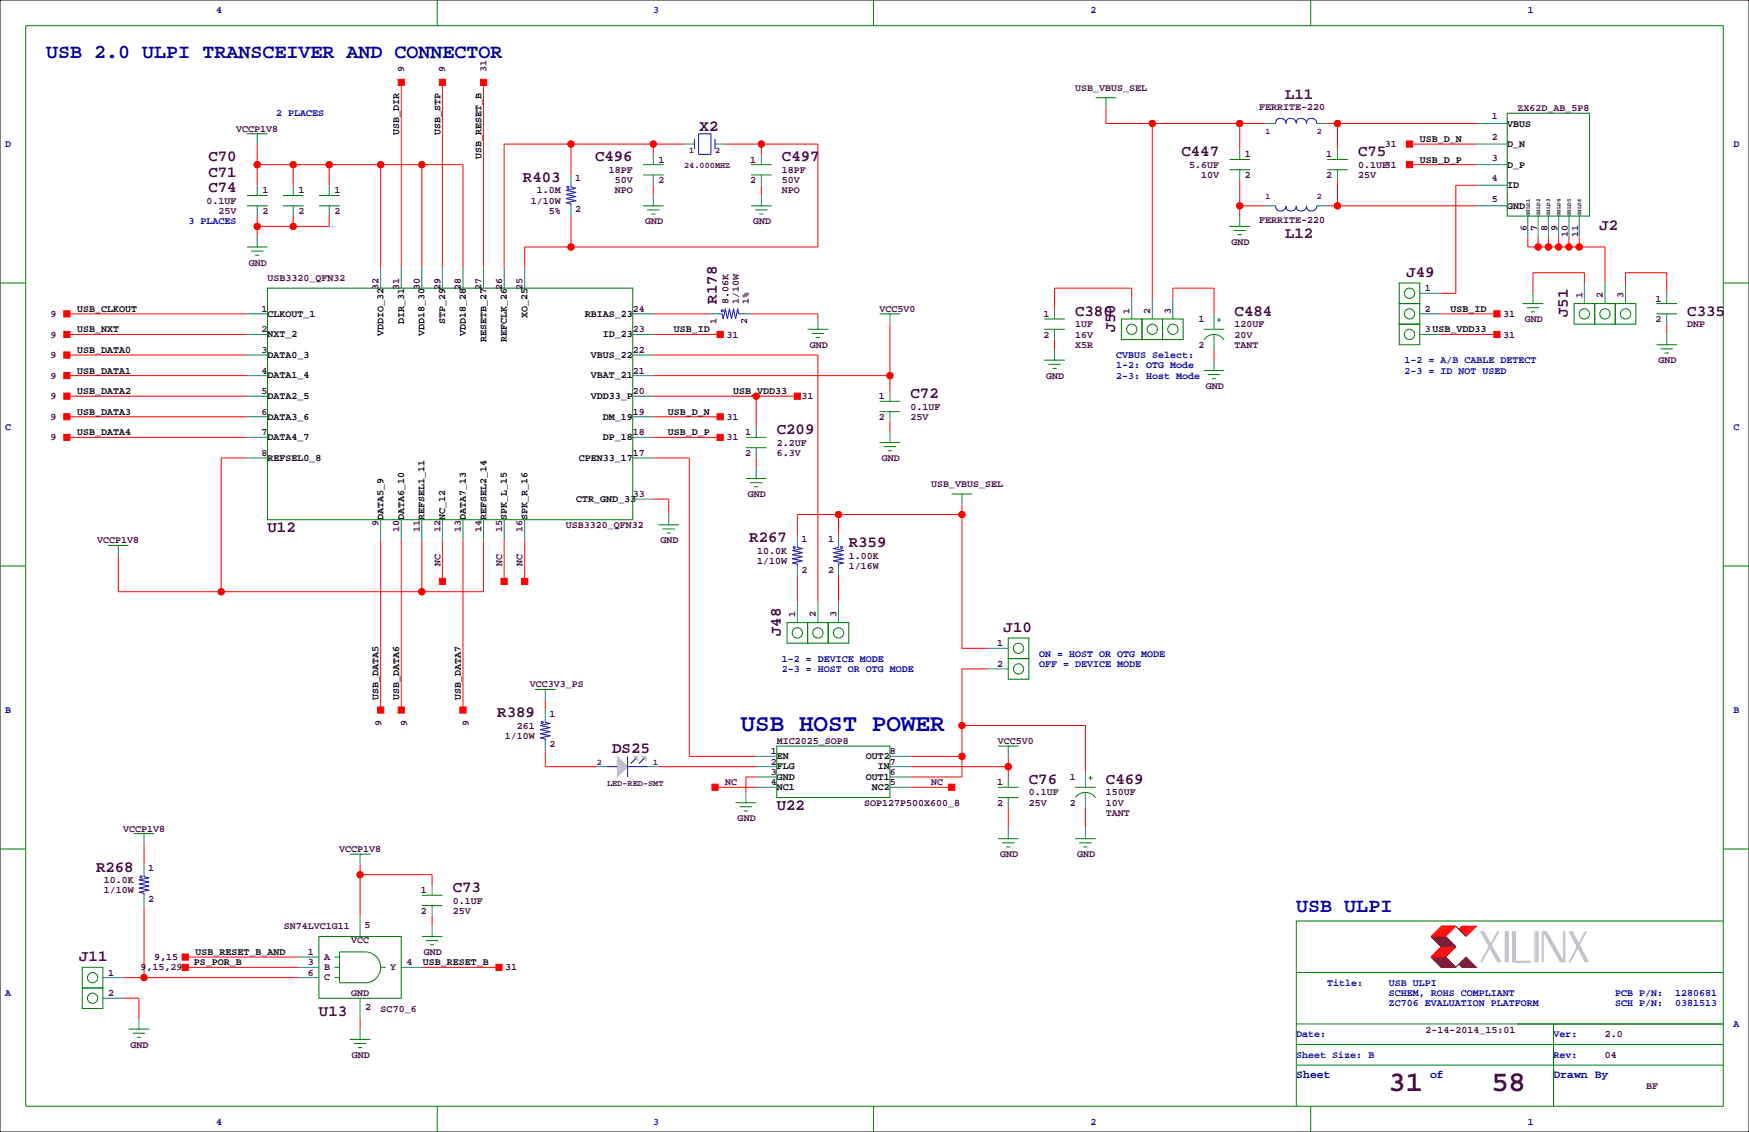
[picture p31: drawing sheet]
<svg xmlns="http://www.w3.org/2000/svg" width="432mm" height="279mm" viewBox="0 0 432 279" stroke-linecap="round" stroke-linejoin="round" font-family="sans-serif">
<defs><g id="words">
<g font-size="7.1" fill="#400040">
<text x="342.8" y="269.3">31</text>
<text x="368.2" y="269.3">58</text>
</g>
<text font-size="6" fill="#0000a0" x="182.9" y="180.4">USB HOST POWER</text>
<g font-size="4.9" fill="#0000a0">
<text x="11.4" y="14.2">USB 2.0 ULPI TRANSCEIVER AND CONNECTOR</text>
<text x="320" y="225.1">USB ULPI</text>
</g>
<g font-size="3.9" fill="#400040">
<text x="317.2" y="24.4">L11</text>
<text x="172.7" y="32.2">X2</text>
<text x="51.4" y="39.8">C70</text>
<text x="146.9" y="39.8">C496</text>
<text x="193" y="39.8">C497</text>
<text x="291.7" y="38.6">C447</text>
<text x="335.3" y="38.6">C75</text>
<text x="51.4" y="43.7">C71</text>
<text x="51.4" y="47.5">C74</text>
<text x="129.1" y="44.9">R403</text>
<text x="317.2" y="58.7">L12</text>
<text x="394.9" y="56.9">J2</text>
<text x="347.2" y="68.3">J49</text>
<text x="177" y="74.9" transform="rotate(-90 177 74.9)">R178</text>
<text x="265.4" y="77.9">C380</text>
<text x="304.8" y="77.9">C484</text>
<text x="416.6" y="77.9">C335</text>
<text x="275.3" y="82" transform="rotate(-90 275.3 82)">J50</text>
<text x="387.1" y="78.2" transform="rotate(-90 387.1 78.2)">J51</text>
<text x="224.8" y="98.3">C72</text>
<text x="191.8" y="107.2">C209</text>
<text x="66" y="131.3">U12</text>
<text x="185" y="133.8">R267</text>
<text x="209.5" y="135.1">R359</text>
<text x="247.8" y="155.9">J10</text>
<text x="192.8" y="157" transform="rotate(-90 192.8 157)">J48</text>
<text x="122.8" y="177">R389</text>
<text x="151.1" y="185.9">DS25</text>
<text x="254" y="193.5">C76</text>
<text x="273.1" y="193.5">C469</text>
<text x="191.8" y="199.9">U22</text>
<text x="23.7" y="215.1">R268</text>
<text x="111.8" y="220.2">C73</text>
<text x="19.6" y="237.2">J11</text>
<text x="78.7" y="250.7">U13</text>
</g>
<g font-size="2.8" fill="#0000a0">
<text x="320" y="266.1">Sheet</text>
<text x="353.1" y="266.1">of</text>
<text x="383.5" y="266.1">Drawn By</text>
</g>
<g font-size="2.5" fill="#0000a0">
<text x="53.3" y="3.3">4</text>
<text x="161.3" y="3.3">3</text>
<text x="269.2" y="3.3">2</text>
<text x="377.2" y="3.3">1</text>
<text x="68.2" y="28.7">2 PLACES</text>
<text x="1.3" y="36.3">D</text>
<text x="428" y="36.3">D</text>
<text x="46.6" y="55.4">3 PLACES</text>
<text x="275.6" y="88.4">CVBUS Select:</text>
<text x="346.7" y="89.7">1-2 = A/B CABLE DETECT</text>
<text x="275.6" y="90.9">1-2: OTG Mode</text>
<text x="275.6" y="93.5">2-3: Host Mode</text>
<text x="346.7" y="92.2">2-3 = ID NOT USED</text>
<text x="1.3" y="106.2">C</text>
<text x="428" y="106.2">C</text>
<text x="193" y="163.3">1-2 = DEVICE MODE</text>
<text x="193" y="165.9">2-3 = HOST OR OTG MODE</text>
<text x="256.5" y="164.6">OFF = DEVICE MODE</text>
<text x="256.5" y="162.1">ON = HOST OR OTG MODE</text>
<text x="1.3" y="176">B</text>
<text x="428" y="176">B</text>
<text x="1.3" y="245.9">A</text>
<text x="327.7" y="243.3">Title:</text>
<text x="342.9" y="245.9">SCHEM, ROHS COMPLIANT</text>
<text x="342.9" y="243.3">USB ULPI</text>
<text x="398.8" y="245.9">PCB P/N:</text>
<text x="413.6" y="245.9">1280681</text>
<text x="342.9" y="248.4">ZC706 EVALUATION PLATFORM</text>
<text x="398.8" y="248.4">SCH P/N:</text>
<text x="413.6" y="248.4">0381513</text>
<text x="320" y="256">Date:</text>
<text x="383.5" y="256">Ver:</text>
<text x="428" y="253.5">A</text>
<text x="320" y="261.1">Sheet Size: B</text>
<text x="383.5" y="261.1">Rev:</text>
<text x="53.3" y="277.6">4</text>
<text x="161.3" y="277.6">3</text>
<text x="269.2" y="277.6">2</text>
<text x="377.2" y="277.6">1</text>
</g>
<g font-size="2.5" fill="#400040">
<text x="99.8" y="17.8" transform="rotate(-90 99.8 17.8)">9</text>
<text x="109.9" y="17.8" transform="rotate(-90 109.9 17.8)">9</text>
<text x="120.1" y="17.8" transform="rotate(-90 120.1 17.8)">31</text>
<text x="265.4" y="22.4">USB_VBUS_SEL</text>
<text x="310.9" y="27.3">FERRITE-220</text>
<text x="368.3" y="29.5">1</text>
<text x="374.6" y="27.4">ZX62D_AB_5P8</text>
<text x="58.3" y="32.5">VCCP1V8</text>
<text x="368.3" y="34.5">2</text>
<text x="162.6" y="40.1">1</text>
<text x="185.2" y="40.1">1</text>
<text x="293.6" y="41.4">5.6UF</text>
<text x="307.3" y="38.9">1</text>
<text x="327.4" y="38.9">1</text>
<text x="335.3" y="41.4">0.1UF31</text>
<text x="341.9" y="36.3">31</text>
<text x="368.3" y="39.6">3</text>
<text x="64.8" y="47.8">1</text>
<text x="73.7" y="47.8">1</text>
<text x="82.5" y="47.8">1</text>
<text x="132.5" y="47.8">1.0M</text>
<text x="142" y="44.8">1</text>
<text x="150.3" y="42.7">18PF</text>
<text x="151.8" y="45.2">50V</text>
<text x="151.8" y="47.8">NPO</text>
<text x="162.6" y="45.2">2</text>
<text x="185.2" y="45.2">2</text>
<text x="193" y="42.7">18PF</text>
<text x="193" y="45.2">50V</text>
<text x="193" y="47.8">NPO</text>
<text x="296.5" y="43.9">10V</text>
<text x="307.3" y="43.9">2</text>
<text x="327.4" y="43.9">2</text>
<text x="335.3" y="43.9">25V</text>
<text x="368.3" y="44.7">4</text>
<text x="51" y="50.3">0.1UF</text>
<text x="54" y="52.8">25V</text>
<text x="64.8" y="52.8">2</text>
<text x="73.7" y="52.8">2</text>
<text x="82.5" y="52.8">2</text>
<text x="131" y="50.3">1/10W</text>
<text x="135.5" y="52.8">5%</text>
<text x="142" y="52.4">2</text>
<text x="368.3" y="49.8">5</text>
<text x="159.3" y="55.4">GND</text>
<text x="185.9" y="55.4">GND</text>
<text x="310.9" y="55.1">FERRITE-220</text>
<text x="376.9" y="57.1" transform="rotate(-90 376.9 57.1)">6</text>
<text x="379.5" y="57.1" transform="rotate(-90 379.5 57.1)">7</text>
<text x="382" y="57.1" transform="rotate(-90 382 57.1)">8</text>
<text x="384.6" y="57.1" transform="rotate(-90 384.6 57.1)">9</text>
<text x="387.1" y="58.6" transform="rotate(-90 387.1 58.6)">10</text>
<text x="389.6" y="58.6" transform="rotate(-90 389.6 58.6)">11</text>
<text x="61.5" y="65.5">GND</text>
<text x="304" y="60.5">GND</text>
<text x="66" y="69.3">USB3320_QFN32</text>
<text x="93.5" y="71.5" transform="rotate(-90 93.5 71.5)">32</text>
<text x="98.6" y="71.5" transform="rotate(-90 98.6 71.5)">31</text>
<text x="103.6" y="71.5" transform="rotate(-90 103.6 71.5)">30</text>
<text x="108.7" y="71.5" transform="rotate(-90 108.7 71.5)">29</text>
<text x="113.8" y="71.5" transform="rotate(-90 113.8 71.5)">28</text>
<text x="118.9" y="71.5" transform="rotate(-90 118.9 71.5)">27</text>
<text x="124" y="71.5" transform="rotate(-90 124 71.5)">26</text>
<text x="129" y="71.5" transform="rotate(-90 129 71.5)">25</text>
<text x="351.8" y="71.9">1</text>
<text x="64.6" y="77">1</text>
<text x="156.2" y="77">24</text>
<text x="179.8" y="74.9" transform="rotate(-90 179.8 74.9)">8.06K</text>
<text x="182.4" y="74.9" transform="rotate(-90 182.4 74.9)">1/10W</text>
<text x="184.9" y="74.9" transform="rotate(-90 184.9 74.9)">1%</text>
<text x="217.2" y="77">VCC5V0</text>
<text x="278.9" y="77.5" transform="rotate(-90 278.9 77.5)">1</text>
<text x="284" y="77.5" transform="rotate(-90 284 77.5)">2</text>
<text x="289.1" y="77.5" transform="rotate(-90 289.1 77.5)">3</text>
<text x="351.8" y="77">2</text>
<text x="390.7" y="73.7" transform="rotate(-90 390.7 73.7)">1</text>
<text x="395.7" y="73.7" transform="rotate(-90 395.7 73.7)">2</text>
<text x="400.8" y="73.7" transform="rotate(-90 400.8 73.7)">3</text>
<text x="408.7" y="74.4">1</text>
<text x="12.5" y="78.2">9</text>
<text x="12.5" y="83.3">9</text>
<text x="64.6" y="82">2</text>
<text x="156.2" y="82">23</text>
<text x="176.9" y="80" transform="rotate(-90 176.9 80)">1</text>
<text x="179.4" y="83.3">31</text>
<text x="184.5" y="80" transform="rotate(-90 184.5 80)">2</text>
<text x="257.6" y="78.2">1</text>
<text x="257.6" y="83.3">2</text>
<text x="265.4" y="80.8">1UF</text>
<text x="265.4" y="83.3">16V</text>
<text x="295.9" y="79.5">1</text>
<text x="304.8" y="80.8">120UF</text>
<text x="304.8" y="83.3">20V</text>
<text x="351.8" y="82">3 USB_VDD33</text>
<text x="371.1" y="78.2">31</text>
<text x="371.1" y="83.3">31</text>
<text x="376.4" y="79.5">GND</text>
<text x="408.7" y="79.5">2</text>
<text x="416.6" y="80.8">DNP</text>
<text x="12.5" y="88.4">9</text>
<text x="64.6" y="87.1">3</text>
<text x="156.2" y="87.1">22</text>
<text x="199.9" y="85.9">GND</text>
<text x="265.4" y="85.9">X5R</text>
<text x="295.9" y="85.9">2</text>
<text x="304.8" y="85.9">TANT</text>
<text x="409.4" y="89.7">GND</text>
<text x="12.5" y="93.5">9</text>
<text x="64.6" y="92.2">4</text>
<text x="156.2" y="92.2">21</text>
<text x="258.3" y="93.5">GND</text>
<text x="12.5" y="98.6">9</text>
<text x="64.6" y="97.3">5</text>
<text x="156.2" y="97.3">20</text>
<text x="197.9" y="98.6">31</text>
<text x="217" y="98.6">1</text>
<text x="224.8" y="101.1">0.1UF</text>
<text x="297.7" y="96">GND</text>
<text x="12.5" y="103.6">9</text>
<text x="64.6" y="107.4">7</text>
<text x="64.6" y="102.4">6</text>
<text x="156.2" y="102.4">19</text>
<text x="156.2" y="107.4">18</text>
<text x="179.4" y="103.6">31</text>
<text x="183.9" y="107.4">1</text>
<text x="217" y="103.6">2</text>
<text x="224.8" y="103.6">25V</text>
<text x="12.5" y="108.7">9</text>
<text x="64.6" y="112.5">8</text>
<text x="156.2" y="112.5">17</text>
<text x="179.4" y="108.7">31</text>
<text x="183.9" y="112.5">2</text>
<text x="191.8" y="110">2.2UF</text>
<text x="191.8" y="112.5">6.3V</text>
<text x="217.7" y="113.8">GND</text>
<text x="156.2" y="122.7">33</text>
<text x="184.7" y="122.7">GND</text>
<text x="229.9" y="120.1">USB_VBUS_SEL</text>
<text x="93.5" y="129.8" transform="rotate(-90 93.5 129.8)">9</text>
<text x="98.6" y="131.2" transform="rotate(-90 98.6 131.2)">10</text>
<text x="103.6" y="131.2" transform="rotate(-90 103.6 131.2)">11</text>
<text x="108.7" y="131.2" transform="rotate(-90 108.7 131.2)">12</text>
<text x="113.8" y="131.2" transform="rotate(-90 113.8 131.2)">13</text>
<text x="118.9" y="131.2" transform="rotate(-90 118.9 131.2)">14</text>
<text x="124" y="131.2" transform="rotate(-90 124 131.2)">15</text>
<text x="129" y="131.2" transform="rotate(-90 129 131.2)">16</text>
<text x="139.7" y="130.3">USB3320_QFN32</text>
<text x="24" y="134.1">VCCP1V8</text>
<text x="163.1" y="134.1">GND</text>
<text x="186.9" y="136.7">10.0K</text>
<text x="197.9" y="133.7">1</text>
<text x="204.5" y="133.7">1</text>
<text x="209.5" y="137.9">1.00K</text>
<text x="108.7" y="139.7" transform="rotate(-90 108.7 139.7)">NC</text>
<text x="124" y="139.7" transform="rotate(-90 124 139.7)">NC</text>
<text x="129" y="139.7" transform="rotate(-90 129 139.7)">NC</text>
<text x="186.9" y="139.2">1/10W</text>
<text x="197.9" y="141.3">2</text>
<text x="204.5" y="141.3">2</text>
<text x="209.5" y="140.5">1/16W</text>
<text x="196.3" y="152.4" transform="rotate(-90 196.3 152.4)">1</text>
<text x="201.4" y="152.4" transform="rotate(-90 201.4 152.4)">2</text>
<text x="206.5" y="152.4" transform="rotate(-90 206.5 152.4)">3</text>
<text x="246.2" y="159.5">1</text>
<text x="246.2" y="164.6">2</text>
<text x="130.8" y="169.7">VCC3V3_PS</text>
<text x="94.2" y="179.1" transform="rotate(-90 94.2 179.1)">9</text>
<text x="100.5" y="179.1" transform="rotate(-90 100.5 179.1)">9</text>
<text x="115.8" y="179.1" transform="rotate(-90 115.8 179.1)">9</text>
<text x="127.6" y="179.8">261</text>
<text x="135.7" y="176.9">1</text>
<text x="124.7" y="182.4">1/10W</text>
<text x="135.7" y="184.5">2</text>
<text x="191.8" y="183.6">MIC2025_SOP8</text>
<text x="246.4" y="183.6">VCC5V0</text>
<text x="190.3" y="186.2">1</text>
<text x="190.3" y="191.3">3</text>
<text x="190.3" y="188.7">2</text>
<text x="219.7" y="186.2">8</text>
<text x="219.7" y="188.7">7</text>
<text x="219.7" y="191.3">6</text>
<text x="179.1" y="193.8">NC</text>
<text x="190.3" y="193.8">4</text>
<text x="219.7" y="193.8">5</text>
<text x="229.9" y="193.8">NC</text>
<text x="246.2" y="193.8">1</text>
<text x="254" y="196.3">0.1UF</text>
<text x="264.2" y="192.5">1</text>
<text x="273.1" y="196.3">150UF</text>
<text x="182.1" y="202.7">GND</text>
<text x="213.4" y="198.9">SOP127P500X600_8</text>
<text x="246.2" y="198.9">2</text>
<text x="254" y="198.9">25V</text>
<text x="264.2" y="198.9">2</text>
<text x="273.1" y="198.9">10V</text>
<text x="273.1" y="201.4">TANT</text>
<text x="30.4" y="205.2">VCCP1V8</text>
<text x="36.6" y="215">1</text>
<text x="83.7" y="210.3">VCCP1V8</text>
<text x="246.9" y="211.6">GND</text>
<text x="265.9" y="211.6">GND</text>
<text x="25.6" y="220.5">1/10W</text>
<text x="25.6" y="217.9">10.0K</text>
<text x="103.9" y="220.5">1</text>
<text x="36.6" y="222.6">2</text>
<text x="103.9" y="225.6">2</text>
<text x="111.8" y="225.6">25V</text>
<text x="111.8" y="223">0.1UF</text>
<text x="70.1" y="229.4">SN74LVC1G11</text>
<text x="86.7" y="232.8">VCC</text>
<text x="90" y="228.9">5</text>
<text x="34.7" y="239.5">9,15,29</text>
<text x="38.1" y="237">9,15</text>
<text x="76" y="235.7">1</text>
<text x="76" y="238.3">3</text>
<text x="80" y="236.9">A</text>
<text x="80" y="239.5">B</text>
<text x="96.3" y="239.5">Y</text>
<text x="100.3" y="238.3">4</text>
<text x="104.6" y="235.7">GND</text>
<text x="124.8" y="239.5">31</text>
<text x="26.7" y="245.9">2</text>
<text x="26.7" y="240.8">1</text>
<text x="76" y="240.8">6</text>
<text x="80" y="242">C</text>
<text x="86.7" y="245.9">GND</text>
<text x="90.2" y="249.3">2</text>
<text x="94" y="249.7">SC70_6</text>
<text x="351.9" y="255">2-14-2014_15:01</text>
<text x="396.2" y="256">2.0</text>
<text x="32.3" y="258.6">GND</text>
<text x="86.9" y="261.1">GND</text>
<text x="396.2" y="261.1">04</text>
<text x="406.4" y="268.7">BF</text>
</g>
<g font-size="2.5">
<text x="98.6" y="33.2" transform="rotate(-90 98.6 33.2)">USB_DIR</text>
<text x="108.7" y="33.2" transform="rotate(-90 108.7 33.2)">USB_STP</text>
<text x="350.5" y="35.1">USB_D_N</text>
<text x="372.1" y="31.2">VBUS</text>
<text x="118.9" y="39.2" transform="rotate(-90 118.9 39.2)">USB_RESET_B</text>
<text x="350.5" y="40.1">USB_D_P</text>
<text x="372.1" y="36.3">D_N</text>
<text x="372.1" y="41.4">D_P</text>
<text x="372.1" y="46.5">ID</text>
<text x="372.1" y="51.6">GND</text>
<text x="19" y="77">USB_CLKOUT</text>
<text x="358.1" y="77">USB_ID</text>
<text x="19" y="82">USB_NXT</text>
<text x="66" y="78.2">CLKOUT_1</text>
<text x="66" y="83.2">NXT_2</text>
<text x="94.7" y="83" transform="rotate(-90 94.7 83)">VDDIO_32</text>
<text x="99.8" y="80" transform="rotate(-90 99.8 80)">DIR_31</text>
<text x="104.8" y="83" transform="rotate(-90 104.8 83)">VDD18_30</text>
<text x="109.9" y="80" transform="rotate(-90 109.9 80)">STP_29</text>
<text x="115" y="83" transform="rotate(-90 115 83)">VDD18_28</text>
<text x="130.2" y="78.5" transform="rotate(-90 130.2 78.5)">XO_25</text>
<text x="144.4" y="78.2">RBIAS_23</text>
<text x="148.8" y="83.2">ID_23</text>
<text x="166.4" y="82">USB_ID</text>
<text x="19" y="87.1">USB_DATA0</text>
<text x="66" y="88.3">DATA0_3</text>
<text x="120.1" y="84.5" transform="rotate(-90 120.1 84.5)">RESETB_27</text>
<text x="125.2" y="84.5" transform="rotate(-90 125.2 84.5)">REFCLK_26</text>
<text x="145.8" y="88.3">VBUS_22</text>
<text x="19" y="92.2">USB_DATA1</text>
<text x="66" y="93.4">DATA1_4</text>
<text x="145.8" y="93.4">VBAT_21</text>
<text x="19" y="97.3">USB_DATA2</text>
<text x="66" y="98.5">DATA2_5</text>
<text x="145.8" y="98.5">VDD33_P</text>
<text x="181" y="97.3">USB_VDD33</text>
<text x="19" y="107.4">USB_DATA4</text>
<text x="19" y="102.4">USB_DATA3</text>
<text x="66" y="103.6">DATA3_6</text>
<text x="148.8" y="103.6">DM_19</text>
<text x="164.9" y="102.4">USB_D_N</text>
<text x="164.9" y="107.4">USB_D_P</text>
<text x="66" y="113.7">REFSEL0_8</text>
<text x="66" y="108.6">DATA4_7</text>
<text x="142.9" y="113.7">CPEN33_17</text>
<text x="148.8" y="108.6">DP_18</text>
<text x="142.2" y="124">CTR_GND_33</text>
<text x="94.7" y="128.3" transform="rotate(-90 94.7 128.3)">DATA5_9</text>
<text x="99.8" y="128.3" transform="rotate(-90 99.8 128.3)">DATA6_10</text>
<text x="104.8" y="128.3" transform="rotate(-90 104.8 128.3)">REFSEL1_11</text>
<text x="109.9" y="128.3" transform="rotate(-90 109.9 128.3)">NC_12</text>
<text x="115" y="128.3" transform="rotate(-90 115 128.3)">DATA7_13</text>
<text x="120.1" y="128.3" transform="rotate(-90 120.1 128.3)">REFSEL2_14</text>
<text x="125.2" y="128.3" transform="rotate(-90 125.2 128.3)">SPK_L_15</text>
<text x="130.2" y="128.3" transform="rotate(-90 130.2 128.3)">SPK_R_16</text>
<text x="93.5" y="172.7" transform="rotate(-90 93.5 172.7)">USB_DATA5</text>
<text x="98.6" y="172.7" transform="rotate(-90 98.6 172.7)">USB_DATA6</text>
<text x="113.8" y="172.7" transform="rotate(-90 113.8 172.7)">USB_DATA7</text>
<text x="191.8" y="187.4">EN</text>
<text x="191.8" y="189.9">FLG</text>
<text x="213.8" y="187.4">OUT2</text>
<text x="216.7" y="189.9">IN</text>
<text x="191.8" y="192.5">GND</text>
<text x="191.8" y="195">NC1</text>
<text x="213.8" y="192.5">OUT1</text>
<text x="215.3" y="195">NC2</text>
<text x="47.8" y="238.3">PS_POR_B</text>
<text x="48.3" y="235.7">USB_RESET_B_AND</text>
<text x="104.4" y="238.3">USB_RESET_B</text>
</g>
<g font-size="2.1" fill="#400040">
<text x="312.4" y="33.1">1</text>
<text x="325.1" y="33.1">2</text>
<text x="168.9" y="41.5">24.000MHZ</text>
<text x="170.2" y="37.7">1</text>
<text x="176.5" y="37.7">2</text>
<text x="312.4" y="49.1">1</text>
<text x="325.1" y="49.1">2</text>
<text x="147.3" y="188.8">2</text>
<text x="161.3" y="188.8">1</text>
<text x="149.9" y="193.9">LED-RED-SMT</text>
</g>
<g font-size="1.4">
<text x="377.7" y="53.3" transform="rotate(-90 377.7 53.3)">SHLD1</text>
<text x="380.2" y="53.3" transform="rotate(-90 380.2 53.3)">SHLD2</text>
<text x="382.7" y="53.3" transform="rotate(-90 382.7 53.3)">SHLD3</text>
<text x="385.3" y="53.3" transform="rotate(-90 385.3 53.3)">SHLD4</text>
<text x="387.8" y="53.3" transform="rotate(-90 387.8 53.3)">SHLD5</text>
<text x="390.4" y="53.3" transform="rotate(-90 390.4 53.3)">SHLD6</text>
</g>
</g></defs>
<path d="M0 0h431.8v279.4h-431.8z" fill="none" stroke="#000" stroke-width=".25"/>
<g fill="none" stroke="#f00" stroke-width=".25">
<path d="M63.5 35.6v10.1M99.1 20.3v45.7M109.2 20.3v45.7M119.4 20.3v45.7M141 35.6v7.6M161.3 35.6v2.5M168.9 35.6h-44.4v30.4M179.1 35.6h22.8v25.4h-72.4v5M188 35.6v2.5M273 26.7v3.8h39.4M284.5 30.5v43.2M306.1 30.5v6.3"/>
<path d="M327.7 30.5h36.8M330.2 30.5v6.3M348 35.6h16.5M63.5 53.3v5.1M63.5 40.6h50.8v25.4M72.4 40.6v5.1M72.4 53.3v2.6M81.3 53.3v2.6h-17.8M81.3 40.6v5.1M94 40.6v25.4M104.1 40.6v25.4M141 53.3v7.7"/>
<path d="M161.3 45.7v2.6M188 45.7v2.6M306.1 44.4v8.9M306.1 50.8h6.3M327.7 50.8h36.8M330.2 44.4v6.4M348 40.6h16.5M364.5 45.7h-5.1v26.7h-3.8M377.2 58.4v2.6h19v8.8M379.7 58.4v2.6M382.3 58.4v2.6M384.8 58.4v2.6"/>
<path d="M387.3 58.4v2.6M389.9 58.4v2.6M16.5 77.5h44.5M161.3 77.5h14M185.4 77.5h16.5v1.2M279.4 73.7v-2.6h-19.1v5.1M289.6 73.7v-2.6h10.1v6.4M355.6 77.5h14M391.2 69.8v-2.5h-12.7v5.1M401.3 69.8v-2.5h10.2v5.1M16.5 82.5h44.5M16.5 87.6h44.5"/>
<path d="M16.5 92.7h44.5M16.5 97.8h44.5M161.3 87.6h40.6v61M161.3 82.5h16.5M161.3 92.7h58.4M161.3 97.8h35.5M186.7 97.8v7.6M219.7 80v16.5M260.3 83.8v2.6M299.7 86.4v2.5M355.6 82.5h14M411.5 80v2.5"/>
<path d="M16.5 107.9h44.5M16.5 102.9h44.5M61 113h-6.4v33M161.3 113h8.9v73.7h16.5M161.3 107.9h16.5M161.3 102.9h16.5M186.7 113v2.6M219.7 104.1v2.6M94 133.3v42M99.1 133.3v42M104.1 133.3v12.7M109.2 133.3v10.2"/>
<path d="M114.3 133.3v42M119.4 133.3v12.7h-90.2v-8.8M124.5 133.3v10.2M129.5 133.3v10.2M161.3 123.2h3.8v3.8M207 127v5.1M237.5 127h-40.7v5.1M237.5 124.5v35.5h6.3M196.8 142.2v6.4M207 142.2v6.4M134.6 172.7v2.6M237.5 179.1h30.5v11.4"/>
<path d="M243.8 165.1h-6.3v26.7h-12.7M134.6 185.4v3.8h12.7M162.6 189.2h24.1M176.5 194.3h10.2M186.7 191.8h-2.6v3.8M224.8 189.2h24.1M224.8 194.3h10.1M224.8 186.7h12.7M248.9 186.7v5.1M248.9 199.4v5.1M268 199.4v5.1M35.6 208.3v5.1"/>
<path d="M88.9 213.4v12.7M88.9 215.9h17.8v2.5M35.6 223.5v17.8M45.7 238.8h28M45.7 236.2h28M104.1 238.8h19.1M106.7 226.1v2.5M355.9 233.7l-2.6 2.5h3.6l2.5-2.5M355.9 228.6h3.5l-2.5 2.5h-3.6zM356.1 233.7l-2.5 2.5M356.1 228.6l-2.5 2.5M356.4 233.7l-2.6 2.5"/>
<path d="M356.4 228.6l-2.6 2.5M356.6 233.7l-2.5 2.5M356.6 228.6l-2.5 2.5M356.9 233.7l-2.6 2.5M356.9 228.6l-2.6 2.5M357.1 233.7l-2.5 2.5M357.1 228.6l-2.5 2.5M357.4 233.7l-2.6 2.5M357.4 228.6l-2.6 2.5M357.6 233.7l-2.5 2.5M357.6 228.6l-2.5 2.5M357.9 233.7l-2.6 2.5"/>
<path d="M357.9 228.6l-2.6 2.5M358.1 233.7l-2.5 2.5M358.1 228.6l-2.5 2.5M358.4 233.7l-2.5 2.5M358.4 228.6l-2.5 2.5M358.6 233.7l-2.5 2.5M358.6 228.6l-2.5 2.5M358.9 233.7l-2.5 2.5M358.9 228.6l-2.5 2.5M359.2 233.7l-2.6 2.5M359.2 228.6l-2.6 2.5M360.2 229.4l.7-.8h3.6l-2.6 2.5"/>
<path d="M361.2 228.6l-.8 .8M361.4 228.6l-1 1M361.7 228.6l-1 1M361.9 228.6l-1.2 1.3M362.2 228.6l-1.3 1.3M362.5 228.6l-1.6 1.5M362.7 228.6l-1.5 1.5M363 228.6l-1.8 1.8M363.2 228.6l-1.8 1.8M363.5 228.6l-2.1 2M363.7 228.6l-2 2M364 228.6l-2.3 2.3"/>
<path d="M364.2 228.6l-2.3 2.3M30.5 246.4h3.8v5.1M30.5 241.3h43.2M88.9 251.5v2.5"/>
<circle cx="141" cy="35.6" r=".76"/>
<circle cx="161.3" cy="35.6" r=".76"/>
<circle cx="188" cy="35.6" r=".76"/>
<circle cx="284.5" cy="30.5" r=".76"/>
<circle cx="306.1" cy="30.5" r=".76"/>
<circle cx="330.2" cy="30.5" r=".76"/>
<circle cx="63.5" cy="40.6" r=".76"/>
<circle cx="63.5" cy="55.9" r=".76"/>
<circle cx="72.4" cy="40.6" r=".76"/>
<circle cx="72.4" cy="55.9" r=".76"/>
<circle cx="81.3" cy="40.6" r=".76"/>
<circle cx="94" cy="40.6" r=".76"/>
<circle cx="104.1" cy="40.6" r=".76"/>
<circle cx="306.1" cy="50.8" r=".76"/>
<circle cx="330.2" cy="50.8" r=".76"/>
<circle cx="141" cy="61" r=".76"/>
<circle cx="379.7" cy="61" r=".76"/>
<circle cx="382.3" cy="61" r=".76"/>
<circle cx="384.8" cy="61" r=".76"/>
<circle cx="387.4" cy="61" r=".76"/>
<circle cx="389.9" cy="61" r=".76"/>
<circle cx="186.7" cy="97.8" r=".76"/>
<circle cx="219.7" cy="92.7" r=".76"/>
<circle cx="207" cy="127" r=".76"/>
<circle cx="237.5" cy="127" r=".76"/>
<circle cx="54.6" cy="146" r=".76"/>
<circle cx="104.1" cy="146" r=".76"/>
<circle cx="237.5" cy="179.1" r=".76"/>
<circle cx="237.5" cy="186.7" r=".76"/>
<circle cx="248.9" cy="189.2" r=".76"/>
<circle cx="88.9" cy="215.9" r=".76"/>
<circle cx="35.6" cy="241.3" r=".76"/>
</g>
<g fill="#f00" stroke="#f00" stroke-width=".25">
<path d="M122.4 238h1.6v1.5h-1.6z" fill-rule="evenodd"/>
<path d="M368.8 81.8h1.5v1.5h-1.5z" fill-rule="evenodd"/>
<path d="M234.2 193.5h1.5v1.6h-1.5z" fill-rule="evenodd"/>
<path d="M128.8 142.7h1.5v1.6h-1.5z" fill-rule="evenodd"/>
<path d="M123.7 142.7h1.5v1.6h-1.5z" fill-rule="evenodd"/>
<path d="M108.5 142.7h1.5v1.6h-1.5z" fill-rule="evenodd"/>
<path d="M175.8 193.5h1.5v1.6h-1.5z" fill-rule="evenodd"/>
<path d="M177 107.2h1.6v1.5h-1.6z" fill-rule="evenodd"/>
<path d="M177 81.8h1.6v1.5h-1.6z" fill-rule="evenodd"/>
<path d="M196.1 97h1.5v1.6h-1.5z" fill-rule="evenodd"/>
<path d="M368.8 76.7h1.5v1.5h-1.5z" fill-rule="evenodd"/>
<path d="M15.7 102.1h1.6v1.5h-1.6z" fill-rule="evenodd"/>
<path d="M15.7 97h1.6v1.6h-1.6z" fill-rule="evenodd"/>
<path d="M15.7 86.9h1.6v1.5h-1.6z" fill-rule="evenodd"/>
<path d="M15.7 91.9h1.6v1.6h-1.6z" fill-rule="evenodd"/>
<path d="M15.7 81.8h1.6v1.5h-1.6z" fill-rule="evenodd"/>
<path d="M15.7 76.7h1.6v1.5h-1.6z" fill-rule="evenodd"/>
<path d="M177 102.1h1.6v1.5h-1.6z" fill-rule="evenodd"/>
<path d="M15.7 107.2h1.6v1.5h-1.6z" fill-rule="evenodd"/>
<path d="M93.2 174.5h1.5v1.5h-1.5z" fill-rule="evenodd"/>
<path d="M98.3 174.5h1.5v1.5h-1.5z" fill-rule="evenodd"/>
<path d="M113.5 174.5h1.6v1.5h-1.6z" fill-rule="evenodd"/>
<path d="M98.3 19.6h1.5v1.5h-1.5z" fill-rule="evenodd"/>
<path d="M108.5 19.6h1.5v1.5h-1.5z" fill-rule="evenodd"/>
<path d="M45 238h1.5v1.5h-1.5z" fill-rule="evenodd"/>
<path d="M45 235.5h1.5v1.5h-1.5z" fill-rule="evenodd"/>
<path d="M118.6 19.6h1.5v1.5h-1.5z" fill-rule="evenodd"/>
<path d="M347.2 34.8h1.5v1.5h-1.5z" fill-rule="evenodd"/>
<path d="M347.2 39.9h1.5v1.5h-1.5z" fill-rule="evenodd"/>
<circle cx="284.5" cy="30.5" r=".76"/>
<circle cx="306.1" cy="30.5" r=".76"/>
<circle cx="88.9" cy="215.9" r=".76"/>
<circle cx="379.7" cy="61" r=".76"/>
<circle cx="382.3" cy="61" r=".76"/>
<circle cx="384.8" cy="61" r=".76"/>
<circle cx="387.4" cy="61" r=".76"/>
<circle cx="389.9" cy="61" r=".76"/>
<circle cx="63.5" cy="55.9" r=".76"/>
<circle cx="72.4" cy="55.9" r=".76"/>
<circle cx="188" cy="35.6" r=".76"/>
<circle cx="141" cy="61" r=".76"/>
<circle cx="330.2" cy="50.8" r=".76"/>
<circle cx="248.9" cy="189.2" r=".76"/>
<circle cx="219.7" cy="92.7" r=".76"/>
<circle cx="306.1" cy="50.8" r=".76"/>
<circle cx="237.5" cy="179.1" r=".76"/>
<circle cx="237.5" cy="186.7" r=".76"/>
<circle cx="186.7" cy="97.8" r=".76"/>
<circle cx="104.1" cy="146" r=".76"/>
<circle cx="54.6" cy="146" r=".76"/>
<circle cx="63.5" cy="40.6" r=".76"/>
<circle cx="72.4" cy="40.6" r=".76"/>
<circle cx="104.1" cy="40.6" r=".76"/>
<circle cx="94" cy="40.6" r=".76"/>
<circle cx="81.3" cy="40.6" r=".76"/>
<circle cx="207" cy="127" r=".76"/>
<circle cx="237.5" cy="127" r=".76"/>
<circle cx="35.6" cy="241.3" r=".76"/>
<circle cx="161.3" cy="35.6" r=".76"/>
<circle cx="141" cy="35.6" r=".76"/>
<circle cx="330.2" cy="30.5" r=".76"/>
</g>
<g fill="none" stroke="#008080" stroke-width=".25">
<path d="M63.5 33v2.6M161.3 38.1v2.5M168.9 35.6h2.5M176.5 35.6h2.6M188 38.1v2.5M273 24.1v2.6M306.1 36.8v2.6M312.4 30.5h2.6M325.1 30.5h2.6M330.2 36.8v2.6M364.5 35.6h7.6M364.5 30.5h7.6"/>
<path d="M63.5 45.7v2.6M63.5 50.8v2.5M63.5 58.4v2.6M72.4 45.7v2.6M72.4 50.8v2.5M81.3 45.7v2.6M81.3 50.8v2.5M141 43.2v2.5M141 50.8v2.5M161.3 43.2v2.5M161.3 48.3v2.5M188 43.2v2.5"/>
<path d="M188 48.3v2.5M306.1 41.9v2.5M306.1 53.3v2.6M312.4 50.8h2.6M325.1 50.8h2.6M330.2 41.9v2.5M364.5 50.8h7.6M364.5 40.6h7.6M364.5 45.7h7.6M377.2 53.3v5.1M379.7 53.3v5.1M382.3 53.3v5.1"/>
<path d="M384.8 53.3v5.1M387.3 53.3v5.1M389.9 53.3v5.1M61 77.5h5M94 66v5.1M99.1 66v5.1M104.1 66v5.1M109.2 66v5.1M114.3 66v5.1M119.4 66v5.1M124.5 66v5.1M129.5 66v5.1"/>
<path d="M156.2 77.5h5.1M175.3 77.5h2.5M182.9 77.5h2.5M201.9 78.7v2.6M219.7 77.5v2.5M260.3 76.2v2.5M279.4 73.7v5M284.5 73.7v5M289.6 73.7v5M299.7 77.5v3.8M350.5 77.5h5.1M350.5 72.4h5.1"/>
<path d="M378.5 72.4v2.5M391.2 69.8v5.1M396.2 69.8v5.1M401.3 69.8v5.1M411.5 72.4v2.5M411.5 77.5v2.5M61 87.6h5M61 82.5h5M61 92.7h5M61 97.8h5M156.2 87.6h5.1M156.2 82.5h5.1"/>
<path d="M156.2 92.7h5.1M156.2 97.8h5.1M219.7 96.5v2.6M260.3 81.3v2.5M260.3 86.4v2.5M299.7 82.5v3.9M299.7 88.9v2.5M350.5 82.5h5.1M411.5 82.5v2.6M61 102.9h5M61 107.9h5M61 113h5"/>
<path d="M156.2 102.9h5.1M156.2 107.9h5.1M156.2 113h5.1M186.7 105.4v2.5M186.7 110.5v2.5M186.7 115.6v2.5M219.7 101.6v2.5M219.7 106.7v2.5M29.2 134.6v2.6M94 128.3v5M99.1 128.3v5M104.1 128.3v5"/>
<path d="M109.2 128.3v5M114.3 128.3v5M119.4 128.3v5M124.5 128.3v5M129.5 128.3v5M156.2 123.2h5.1M165.1 127v2.5M196.8 132.1v2.5M196.8 139.7v2.5M207 132.1v2.5M207 139.7v2.5M237.5 121.9v2.6"/>
<path d="M196.8 148.6v5.1M201.9 148.6v5.1M207 148.6v5.1M134.6 170.2v2.5M134.6 175.3v2.5M243.8 160h5.1M243.8 165.1h5.1M134.6 182.9v2.5M147.3 189.2h2.6M160 189.2h2.6M184.1 195.6v2.5M186.7 186.7h5.1"/>
<path d="M186.7 189.2h5.1M186.7 191.8h5.1M186.7 194.3h5.1M219.7 186.7h5.1M219.7 189.2h5.1M219.7 191.8h5.1M219.7 194.3h5.1M248.9 184.1v2.6M248.9 191.8v2.5M248.9 196.8v2.6M268 190.5v3.8M268 195.6v3.8"/>
<path d="M35.6 205.7v2.6M35.6 213.4v2.5M88.9 210.8v2.6M106.7 218.4v2.6M248.9 204.5v2.5M268 204.5v2.5M35.6 221v2.5M73.7 236.2h5M73.7 238.8h5M88.9 226.1v5M99.1 238.8h5M106.7 223.5v2.6"/>
<path d="M106.7 228.6v2.5M25.4 241.3h5.1M25.4 246.4h5.1M34.3 251.5v2.5M73.7 241.3h5M88.9 246.4v5.1M88.9 254v2.5"/>
</g>
<g fill="none" stroke="#008000" stroke-width=".25">
<path d="M6.3 6.4h419.1v266.6h-419.1zM107.9 0v6.4M215.6 0v6.4M323.6 0v6.4M61 33h5M63.5 33h.1M270.5 24.1h5.1M273 24.1h.1M303.5 39.4h5.1M327.7 39.4h5M372.1 27.9h20.3v25.4h-20.3zM61 50.8h5"/>
<path d="M61 48.3h5M69.8 50.8h5.1M69.8 48.3h5.1M78.7 50.8h5.1M78.7 48.3h5.1M158.7 50.8h5.1M158.7 43.2h5.1M158.7 40.6h5.1M159.8 51.8h3M160.8 52.8h1M161.3 50.8h.1M185.4 50.8h5.1"/>
<path d="M185.4 43.2h5.1M185.4 40.6h5.1M186.4 51.8h3.1M187.5 52.8h1M188 50.8h.1M303.5 41.9h5.1M303.5 55.9h5.1M304.5 56.9h3.1M305.6 57.9h1M306.1 55.9h.1M327.7 41.9h5M0 69.8h6.3"/>
<path d="M61 61h5M62 62h3M63 63h1M63.5 61h.1M66 71.1h90.2v57.2h-90.2zM217.2 77.5h5M219.7 77.5h.1M257.8 78.7h5.1M276.9 78.7h5v5.1h-5zM281.9 78.7h5.1v5.1h-5.1zM287 78.7h5.1v5.1h-5.1zM300.5 79h1"/>
<path d="M301 78.5v1M345.4 69.8h5.1v5.1h-5.1zM345.4 74.9h5.1v5.1h-5.1zM375.9 74.9h5.1M376.9 75.9h3.1M378 77h1M378.5 74.9h.1M388.6 74.9h5.1v5.1h-5.1zM393.7 74.9h5.1v5.1h-5.1zM398.8 74.9h5.1v5.1h-5.1zM408.9 77.5h5.1M408.9 74.9h5.1"/>
<path d="M425.4 69.8h6.4M199.4 81.3h5.1M200.4 82.3h3.1M201.4 83.3h1M201.9 81.3h.1M217.2 99.1h5M257.8 81.3h5.1M257.8 88.9h5.1M258.8 89.9h3.1M259.8 90.9h1.1M260.3 88.9h.1M297.2 91.4h5.1"/>
<path d="M297.2 81.3h5.1M297.2 83.8a3 3 0 0 1 5 0M298.2 92.5h3M299.2 93.5h1M299.7 91.4h.1M345.4 80h5.1v5.1h-5.1zM408.9 85.1h5.1M410 86.1h3M411 87.1h1M411.5 85.1h.1M184.1 110.5h5.1M184.1 107.9h5.1"/>
<path d="M184.1 118.1h5.1M185.2 119.1h3M186.7 118.1h.1M217.2 101.6h5M217.2 109.2h5M218.2 110.2h3M219.2 111.3h1M219.7 109.2h.1M0 139.7h6.3M26.7 134.6h5M29.2 134.6h.1M162.6 129.5h5"/>
<path d="M163.6 130.6h3M164.6 131.6h1M165.1 129.5h.1M186.2 120.1h1M234.9 121.9h5.1M237.5 121.9h.1M425.4 139.7h6.4M194.3 153.7h5.1v5.1h-5.1zM199.4 153.7h5.1v5.1h-5.1zM204.5 153.7h5v5.1h-5zM248.9 157.5h5.1v5.1h-5.1zM132.1 170.2h5.1"/>
<path d="M134.6 170.2h.1M248.9 162.6h5.1v5h-5.1zM181.6 198.1h5.1M182.6 199.1h3.1M184.1 198.1h.1M191.8 184.1h27.9v12.7h-27.9zM246.4 194.3h5.1M246.4 184.1h5.1M246.4 196.8h5.1M248.9 184.1h.1M265.4 194.3h5.1M265.5 196.9a3 3 0 0 1 5 0"/>
<path d="M268.7 192h1M269.2 191.5v1M0 209.5h6.3M33 205.7h5.1M35.6 205.7h.1M86.4 210.8h5M88.9 210.8h.1M183.6 200.2h1.1M246.4 207h5.1M247.4 208h3M248.4 209h1M248.9 207h.1"/>
<path d="M265.4 207h5.1M266.4 208h3.1M267.5 209h1M268 207h.1M425.4 209.5h6.4M20.3 238.8h5.1v5h-5.1zM78.7 231.1h20.4v15.3h-20.4zM82.5 236.2h1.3M82.5 238.8h1.3M83.8 234.9h6.4a3.8 3.8 0 0 1 3.8 3.9 3.8 3.8 0 0 1-3.8 3.8h-6.4zM94 238.8h1.2M104.1 231.1h5.1"/>
<path d="M104.1 223.5h5.1M104.1 221h5.1M105.2 232.2h3M106.2 233.2h1M106.7 231.1h.1M425.4 227.3h-105.4v35.6M20.3 243.8h5.1v5.1h-5.1zM31.7 254h5.1M32.8 255h3M33.8 256h1M34.3 254h.1M82.5 241.3h1.3"/>
<path d="M86.4 256.5h5M87.4 257.6h3M88.4 258.6h1M88.9 256.5h.1M320 257.8h105.4M320 252.7h105.4M320 240h105.4M383.5 252.7v20.3M107.9 273v6.4M215.6 273v6.4M320 262.9v10.1M320 262.9h105.4"/>
<path d="M323.6 273v6.4M383.5 264.2h.1"/>
<circle cx="348" cy="72.4" r="1.27"/>
<circle cx="348" cy="77.5" r="1.27"/>
<circle cx="391.2" cy="77.5" r="1.27"/>
<circle cx="396.2" cy="77.5" r="1.27"/>
<circle cx="401.3" cy="77.5" r="1.27"/>
<circle cx="279.4" cy="81.3" r="1.27"/>
<circle cx="284.5" cy="81.3" r="1.27"/>
<circle cx="289.6" cy="81.3" r="1.27"/>
<circle cx="348" cy="82.5" r="1.27"/>
<circle cx="196.8" cy="156.2" r="1.27"/>
<circle cx="201.9" cy="156.2" r="1.27"/>
<circle cx="207" cy="156.2" r="1.27"/>
<circle cx="251.5" cy="160" r="1.27"/>
<circle cx="251.5" cy="165.1" r="1.27"/>
<circle cx="22.9" cy="246.4" r="1.27"/>
<circle cx="22.9" cy="241.3" r="1.27"/>
</g>
<g fill="none" stroke="#00f" stroke-width=".25">
<path d="M171.4 34.3v2.5M172.5 33h3v5.1h-3zM176.5 34.3v2.5M316.2 29.2a1.02 1.02 0 0 0-1.2 1.3M316.2 29.2a1.27 1.27 0 0 1 1.3 1.3M318.8 29.2a1.02 1.02 0 0 0-1.3 1.3M318.8 29.2a1.27 1.27 0 0 1 1.2 1.3M321.3 29.2a1.02 1.02 0 0 0-1.2 1.3M321.3 29.2a1.27 1.27 0 0 1 1.3 1.3M323.8 29.2a1.02 1.02 0 0 0-1.2 1.3M323.8 29.2a1.27 1.27 0 0 1 1.3 1.3M141 45.7v.5l1.2 .3-2.5 .5 2.5 .5-2.5 .5 2.5 .5-2.5 .5 2.5 .5-2.5 .5 1.3 .3v.5"/>
<path d="M315 50.8a1.02 1.02 0 0 0 1.2 1.2M317.5 50.8a1.27 1.27 0 0 1-1.3 1.3M317.5 50.8a1.02 1.02 0 0 0 1.3 1.2M320 50.8a1.27 1.27 0 0 1-1.2 1.3M320.1 50.8a1.02 1.02 0 0 0 1.2 1.2M322.6 50.8a1.27 1.27 0 0 1-1.3 1.3M322.6 50.8a1.02 1.02 0 0 0 1.2 1.2M325.1 50.8a1.27 1.27 0 0 1-1.3 1.3M177.8 77.5h.5l.3 1.2 .5-2.5 .5 2.5 .5-2.5 .5 2.5 .5-2.5 .5 2.5 .5-2.5 .3 1.3h.5M196.8 134.6v.5l1.3 .3-2.5 .5 2.5 .5-2.5 .5 2.5 .5-2.5 .5 2.5 .5-2.5 .5 1.2 .3v.5M207 134.6v.5l-1.3 .3 2.6 .5-2.6 .5 2.6 .5-2.6 .5 2.6 .5-2.6 .5 2.6 .5-1.3 .3v.5M134.6 177.8v.5l1.3 .3-2.6 .5 2.6 .5-2.6 .5 2.6 .5-2.6 .5 2.6 .5-2.6 .5 1.3 .3v.5"/>
<path d="M149.9 189.2h2.5M154.9 186.7v5.1M154.9 189.2h5.1M157 187.2l-1.3 1.3M159 187.2l-1.3 1.3M35.6 215.9v.5l1.2 .3-2.5 .5 2.5 .5-2.5 .5 2.5 .5-2.5 .5 2.5 .5-2.5 .5 1.3 .3v.5"/>
<circle cx="140.2" cy="46.2" r=".25"/>
<circle cx="178.3" cy="76.7" r=".25"/>
<circle cx="196.1" cy="135.1" r=".25"/>
<circle cx="207.8" cy="135.1" r=".25"/>
<circle cx="133.9" cy="178.3" r=".25"/>
<circle cx="34.8" cy="216.4" r=".25"/>
</g>
<g fill="#c0c0c0" stroke="#c0c0c0" stroke-width=".25">
<path d="M152.4 186.7l2.5 2.5-2.5 2.6z" fill-rule="evenodd"/>
<path d="M156.5 186.7h1v1z" fill-rule="evenodd"/>
<path d="M158.5 186.7h1v1z" fill-rule="evenodd"/>
</g>
<g fill="none" stroke="#800000" stroke-width=".25">
<path d="M353.3 236.2l2.6 2.6h3.5M353.3 231.1l2.6 2.6M353.6 231.1l2.5 2.6M353.6 236.2l2.5 2.6M353.8 231.1l2.6 2.6M353.8 236.2l2.6 2.6M354.1 231.1l2.5 2.6M354.1 236.2l2.5 2.6M354.3 231.1l2.6 2.6M354.3 236.2l2.6 2.6M354.6 231.1l2.5 2.6M354.6 236.2l2.5 2.6"/>
<path d="M354.8 231.1l2.6 2.6M354.8 236.2l2.6 2.6M355.1 231.1l2.5 2.6M355.1 236.2l2.5 2.6M355.3 231.1l2.6 2.6M355.3 236.2l2.6 2.6M355.6 231.1l2.5 2.6M355.6 236.2l2.5 2.6M355.9 231.1l2.5 2.6M355.9 236.2l2.5 2.6M356.1 231.1l2.5 2.6M356.1 236.2l2.5 2.6"/>
<path d="M356.4 231.1l2.5 2.6M356.4 236.2l2.5 2.6M356.6 231.1l2.6 2.6M356.6 236.2l2.6 2.6M356.9 231.1l2.5 2.6M356.9 236.2l2.5 2.6M359.4 228.6l2.5 2.5M360.2 238l.7 .8h3.6l-2.6-2.6-2.5 2.6M360.4 237.7l1 1.1M360.4 238l.8 .8M360.7 237.5l1.2 1.3M360.7 237.7l1 1.1"/>
<path d="M360.9 237.2l1.6 1.6M360.9 237.5l1.3 1.3M361.2 237l1.8 1.8M361.2 237.2l1.5 1.6M361.4 236.7l2.1 2.1M361.4 237l1.8 1.8M361.7 236.5l2.3 2.3M361.7 236.7l2 2.1M361.9 236.5l2.3 2.3"/>
</g>
<g fill="none" stroke="#c0c0c0" stroke-width=".25">
<path d="M365.5 229.9l4.3 7.6M365.8 229.9l4.3 7.6M366 229.9l4.3 7.6M366.3 229.9l4.3 7.6M369.8 229.9l-4.3 7.6M370.1 229.9l-4.3 7.6M371.6 229.9v7.6M371.9 229.9v7.6M372.1 229.9v7.6M372.4 229.9v7.6M373.4 229.9v7.6M373.6 229.9v7.6"/>
<path d="M373.9 229.9v7.6M374.1 229.9v7.6h3.9M374.1 237.2h3.9M379 229.9v7.6M379.2 229.9v7.6M379.5 229.9v7.6M379.7 229.9v7.6M380.7 229.9v7.6M381 237.5v-7.6l4.3 7.6M381.3 229.9l4.3 7.6M381.5 229.9l4.3 7.6M381.8 229.9l4.3 7.6v-7.6"/>
<path d="M386.3 229.9v7.6M387.3 229.9l4.1 7.6M387.6 229.9l4.1 7.6M387.9 229.9l4 7.6M388.1 229.9l4.1 7.6M391.4 229.9l-4.1 7.6M391.7 229.9l-4.1 7.6"/>
</g>
<use href="#words"/>
</svg>
